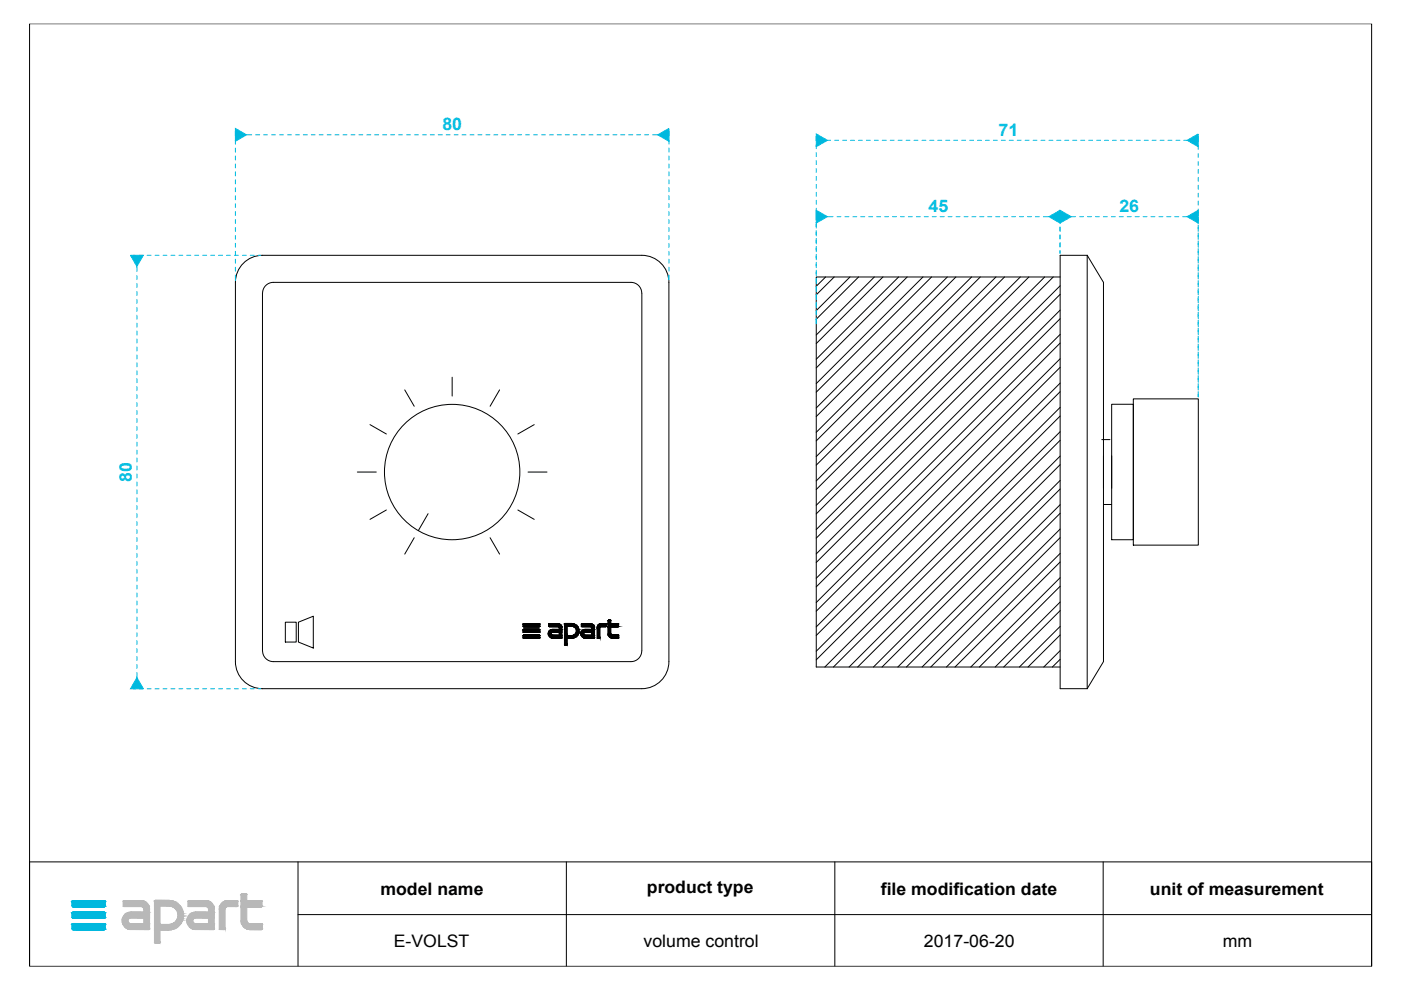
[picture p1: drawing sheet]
<svg xmlns="http://www.w3.org/2000/svg" width="297mm" height="210mm" viewBox="0 0 297 210" stroke-linecap="round" stroke-linejoin="round" font-family="sans-serif">
<defs><g id="words">
<g font-size="3.7" fill="#00c3e4">
<text x="93.8" y="27.5">80</text>
<text x="211.7" y="28.7">71</text>
<text x="196.9" y="44.9">45</text>
<text x="237.3" y="44.9">26</text>
<text x="28" y="102.2" transform="rotate(-90 28 102.2)">80</text>
</g>
<g font-size="3.7">
<text x="80.6" y="189.7">model name</text>
<text x="137.2" y="189.3">product type</text>
<text x="186.8" y="189.7">file modification date</text>
<text x="243.8" y="189.7">unit of measurement</text>
<text x="83.5" y="200.8">E-VOLST</text>
<text x="136.4" y="200.8">volume control</text>
<text x="195.9" y="200.8">2017-06-20</text>
<text x="259.3" y="200.8">mm</text>
</g>
</g></defs>
<g fill="none" stroke="#000" stroke-width=".21">
<path d="M6.3 5h284.5v199.9h-284.5zM51.6 55.8a5.7 5.7 0 0 1 4-1.7h80.5a5.7 5.7 0 0 1 5.7 5.8v80.4a5.7 5.7 0 0 1-5.7 5.7h-80.5a5.7 5.7 0 0 1-5.7-5.7v-80.4a5.7 5.7 0 0 1 1.7-4.1zM175.1 58.7l-2 2M176.9 58.7l-3.8 3.8M180.2 58.7l-7.1 7.2M182 58.7l-8.9 9M185.4 58.7l-12.3 12.3M187.2 58.7l-14.1 14.1M190.5 58.7l-17.4 17.5M192.3 58.7l-19.2 19.3M195.7 58.7l-22.6 22.6M197.5 58.7l-24.4 24.5"/>
<path d="M200.9 58.7l-27.8 27.8M202.7 58.7l-29.6 29.6M206 58.7l-32.9 33M207.8 58.7l-34.7 34.8M211.2 58.7l-38.1 38.1M213 58.7l-39.9 39.9M216.3 58.7l-43.2 43.3M218.1 58.7l-45 45.1M221.5 58.7l-48.4 48.4M223.3 58.7l-50.2 50.3M224.8 58.7h-51.7v82.7h51.7M230.5 54.1l3.5 5.8v80.4l-3.5 5.7"/>
<path d="M230.5 54.1h-5.7v91.9h5.7M230.5 54.1v91.9M56.3 60.5l1-.5 .7-.1h75.8a2.32 2.32 0 0 1 2.3 2.3v75.8a2.29 2.29 0 0 1-2.3 2.3h-75.8a2.32 2.32 0 0 1-2.4-2.3l.1-75.8 .1-.7zM95.9 80v4M224.8 62.4l-51.7 51.7M224.8 67.6l-51.7 51.7M224.8 72.7l-51.7 51.7M224.8 77.9l-51.7 51.7M224.8 60.6l-51.7 51.7M224.8 65.8l-51.7 51.6M224.8 70.9l-51.7 51.7M224.8 76.1l-51.7 51.7"/>
<path d="M78.4 90l3.5 2M85.8 82.7l2 3.4M105.9 82.7l-2 3.4M113.3 90l-3.5 2M224.8 83l-51.7 51.7M224.8 88.2l-51.7 51.7M224.8 93.4l-48.1 48M224.8 98.5l-43 42.9M224.8 81.2l-51.7 51.7M224.8 86.4l-51.7 51.7M224.8 91.5l-49.9 49.9M224.8 96.7l-44.8 44.7"/>
<path d="M233.6 93.2h1.7M234 96.6v6.9M235.7 85.7h4.6v28.7h-4.6zM235.7 96.6v6.9M240.3 84.6h13.8v31h-13.8zM75.8 100.1h4M81.9 108.1l-3.5 2M87.8 114l-2 3.5M90.8 108.9l-2.1 3.6M103.9 114l2 3.5M109.8 108.1l3.5 2M112 100.1h4"/>
<path d="M224.8 103.7l-37.8 37.7M224.8 108.8l-32.6 32.6M224.8 114l-27.5 27.4M224.8 119.2l-22.3 22.2M224.8 101.9l-39.6 39.5M224.8 107l-34.4 34.4M224.8 112.2l-29.3 29.2M224.8 117.3l-24.1 24.1M234 107h1.7M60.5 131.9h2.3v4.2h-2.3zM63.3 131.9l3.1-1.2v6.7l-3.1-1.3zM224.8 124.3l-17.2 17.1"/>
<path d="M224.8 129.5l-12 11.9M224.8 134.6l-6.8 6.8M224.8 139.8l-1.7 1.6M224.8 122.5l-19 18.9M224.8 127.6l-13.8 13.8M224.8 132.8l-8.7 8.6M224.8 138l-3.5 3.4M6.3 182.7h284.5v22.2h-284.5zM63.2 193.9h227.6M63.2 182.7v22.2M120.1 182.7v22.2M177 182.7v22.2"/>
<path d="M233.9 182.7v22.2"/>
<circle cx="95.9" cy="100.1" r="14.4"/>
</g>
<g fill="#000" stroke="#000" stroke-width=".21">
<path d="M110.9 132.3l3.6 .1zM110.9 132.4l3.6 .3h-3.6zM110.9 132.4h3.6v.3zM110.9 132.7l3.6 .1zM110.9 132.8h3.6zM110.9 133.6h3.6zM110.9 133.6l3.6 .4h-3.6zM110.9 133.6h3.6v.4zM110.9 134h3.6zM110.9 134.8h3.6zM110.9 134.8l3.6 .4h-3.6zM110.9 134.8h3.6v.4z"/>
<path d="M110.9 135.2h3.6zM110.9 132.3h3.6zM110.9 132.8h3.5zM110.9 133.5h3.5zM110.9 133.5h3.6zM110.9 133.5l3.6 .1zM110.9 134h3.5zM110.9 134l3.5 .1zM110.9 134.7h3.5zM110.9 134.7h3.6zM110.9 134.7l3.6 .1zM110.9 135.2h3.5z"/>
<path d="M110.9 135.2l3.5 .1zM110.9 132.3h3.5zM110.9 132.8l3.5 .1zM110.9 134.1h3.5zM110.9 135.3h3.5zM110.9 132.9h3.5zM111 132.2l3.4 .1zM111 132.9h3.4zM111 133.4l3.4 .1zM111 133.5h3.4zM111 134.1h3.4zM111 134.7h3.4z"/>
<path d="M111 135.3h3.4zM111 132.2h3.4zM111 132.9h3.3zM111 133.4h3.4zM111 134.1h3.3zM111 135.3h3.3zM111 133.4h3.3zM111 134.7h3.3zM111 132.2h3.3zM116.2 134.3h.6zM116.2 134.3h.7zM116.2 134.3l.6 .1z"/>
<path d="M116.2 134.4h.6zM116.2 134.4l.7 .1zM116.2 134.5h.7zM116.2 134.2h.7zM116.2 134.2l.7 .1zM116.2 134.5l.7 .1zM116.3 134.1h.7zM116.3 134.1h.8zM116.3 134.1h.6zM116.3 134.1l.6 .1zM116.3 134.6h.7zM116.3 134.6l.8 .1z"/>
<path d="M116.3 134.7h.8zM116.3 134l2.8 .1zM116.3 134.7h2.8zM116.3 134.7l2.8 .2h-2.7zM116.3 134.7h2.8v.2zM116.4 132.2l2.1 .1zM116.4 132.3h2.1zM116.4 132.3h2.2zM116.4 132.3l2.3 .1zM116.4 132.4l2.5 .1h-2.5zM116.4 132.4h2.3l.2 .1zM116.4 132.5l2.6 .1h-2.6z"/>
<path d="M116.4 132.5h2.5l.1 .1zM116.4 132.6l2.7 .2h-2.7zM116.4 132.6h2.6l.1 .2zM116.4 132.8h2.7zM116.4 132.2h2zM116.4 132.2h2.1zM116.4 132.8l2.7 .1zM116.4 133.9l2.7 .1h-2.8zM116.4 133.9h2.7v.1zM116.4 134.9l2.7 .1h-2.6zM116.4 134.9h2.7v.1zM116.4 132.2h1.9z"/>
<path d="M116.4 132.9h2.7zM116.5 133.7l2.6 .2h-2.7zM116.5 133.7h2.6v.2zM116.5 135l2.6 .1h-2.5zM116.5 135h2.6v.1zM116.6 133.6l2.5 .1h-2.6zM116.6 133.6h2.5v.1zM116.6 135.1l2.5 .1zM116.6 133.6h2.5zM116.8 133.5l2.3 .1zM116.8 135.2h2.3zM116.9 135.2l2.2 .1z"/>
<path d="M116.9 135.3h2.2zM116.8 133.5h2.3zM116.9 133.5h2.2zM117 135.3h2.1zM117.1 135.3h2zM117.1 133.4l2 .1zM118.3 132.9h.8zM118.4 132.9h.7zM118.5 132.9l.6 .1zM118.5 133h.6zM118.5 133l.6 .1zM118.5 133.1h.6z"/>
<path d="M118.5 133.1l.6 .3h-.6zM118.5 133.1h.6v.3zM118.5 134.1l.6 .6h-.6zM118.5 134.1h.6v.6zM119.7 132.2h1.9zM119.7 132.2l1.9 .1zM119.7 132.3h1.9zM119.7 132.3h2.2zM119.7 132.3l2.4 .2h-2.4zM119.7 132.3h2.2l.2 .2zM119.7 132.5l2.6 .2h-2.6zM119.7 132.5h2.4l.2 .2z"/>
<path d="M119.7 132.7l2.7 .1h-2.7zM119.7 132.7h2.6l.1 .1zM119.7 132.8l.6 2h-.6zM119.7 132.8h.6v2zM119.7 134.8l2.6 .1zM119.7 134.8h2.7zM119.7 134.9l2.4 .2h-2.4zM119.7 134.9h2.6l-.2 .2zM119.7 135.1l2.2 .1h-2.2zM119.7 135.1h2.4l-.2 .1zM119.7 135.2l1.9 .1zM119.7 135.2h2.2z"/>
<path d="M119.7 135.3h1.6zM119.7 135.3h1.9zM119.7 135.3l.6 1.3h-.6zM119.7 135.3h.6v1.3zM119.7 136.6l.6 .1zM119.7 136.7h.6zM119.7 132.2h1.7zM119.7 132.2h1.8zM119.7 136.7h.5zM119.7 132.2h1.6zM121.3 132.8h1.2zM121.5 132.8l1 .1z"/>
<path d="M121.3 134.8h1.1zM121.5 134.7h1zM121.6 132.9h.9zM121.6 134.7h.9zM121.7 132.9l.9 .1zM121.7 134.6h.8zM121.8 133l.8 .1zM121.8 133h.8v.1zM121.8 134.6h.8zM121.9 133.1l.8 .1zM121.8 134.6l.1-.2 .7 .2zM121.9 134.4h.7v.2z"/>
<path d="M122 133.2l.7 .1zM122 134.4h.6zM122 134.4h.7zM122 133.3l.7 .1h-.6zM122 133.3h.7v.1zM122 134.3l.7 .1zM122 134.3h.7zM122.1 133.4l.6 .1zM122.1 134.1l.6 .2h-.7zM122.1 134.1h.6v.2zM122.1 133.5l.7 .1h-.6zM122.1 133.5h.6l.1 .1z"/>
<path d="M122.1 134.1h.6zM122.2 133.6l.6 .2h-.6zM122.2 133.6h.6v.2zM122.2 134l.5 .1h-.6zM122.2 134h.6l-.1 .1zM122.2 133.8l.6 .2h-.6zM122.2 133.8h.6v.2zM123.1 134.3h.6zM123.1 134.3h.7zM123.1 134.3l.6 .1zM123.1 134.4h.6zM123.1 134.4l.7 .1z"/>
<path d="M123.1 134.5h.7zM123.2 134.2h.6zM123.2 134.2l.6 .1zM123.2 134.5h.6zM123.2 134.5l.6 .1zM123.2 134.1h.7zM123.2 134.1h.8zM123.2 134.1h.6zM123.2 134.1l.6 .1zM123.2 134.6h.7zM123.2 134.6l.8 .1zM123.2 134.7h.8z"/>
<path d="M123.2 134l2.8 .1zM123.2 134.7h2.8zM123.2 134.7l2.8 .2h-2.7zM123.2 134.7h2.8v.2zM123.3 132.2l2.1 .1zM123.3 132.3h2.1zM123.3 132.3h2.2zM123.3 132.3l2.3 .1zM123.3 132.4l2.5 .1h-2.5zM123.3 132.4h2.3l.2 .1zM123.3 132.5l2.6 .1h-2.6zM123.3 132.5h2.5l.1 .1z"/>
<path d="M123.3 132.6l2.7 .2h-2.7zM123.3 132.6h2.6l.1 .2zM123.3 132.8h2.7zM123.3 132.2h2zM123.3 132.2h2.1zM123.3 132.8l2.7 .1zM123.3 133.9l2.7 .1h-2.8zM123.3 133.9h2.7v.1zM123.3 134.9l2.7 .1h-2.6zM123.3 134.9h2.7v.1zM123.3 132.2h1.9zM123.3 132.9h2.7z"/>
<path d="M123.4 133.7l2.6 .2h-2.7zM123.4 133.7h2.6v.2zM123.4 135l2.6 .1h-2.5zM123.4 135h2.6v.1zM123.5 133.6l2.5 .1h-2.6zM123.5 133.6h2.5v.1zM123.5 135.1l2.5 .1zM123.5 133.6h2.5zM123.7 133.5l2.3 .1zM123.7 135.2h2.3zM123.8 135.2l2.2 .1zM123.8 135.3h2.2z"/>
<path d="M123.7 133.5h2.3zM123.8 133.5h2.2zM123.9 135.3h2.1zM124 133.4l2 .1zM124 135.3h2zM125.2 132.9h.8zM125.3 132.9h.7zM125.4 132.9h.6zM125.4 132.9l.6 .1zM125.4 133h.6zM125.4 133l.6 .1zM125.4 133.1h.6z"/>
<path d="M125.4 133.1l.6 .3h-.6zM125.4 133.1h.6v.3zM125.4 134.1l.6 .6h-.6zM125.4 134.1h.6v.6zM126.6 133.1h.6zM126.6 133.1l.6 2.1h-.6zM126.6 133.1h.6v2.1zM126.6 135.2h.6zM126.6 135.2l.6 .1zM126.6 132.9h.7zM126.6 132.9l.6 .1zM126.6 133h.6z"/>
<path d="M126.6 133l.6 .1zM126.6 135.3h.6zM126.6 132.9h.8zM126.6 132.8h1.9zM126.6 132.8l1.9 .1zM126.6 132.9h1.9zM126.7 132.8h1.8zM126.7 132.6l1.8 .2h-1.8zM126.7 132.6h1.8v.2zM126.9 132.5l1.6 .1h-1.8zM126.9 132.5h1.6v.1zM127 132.4l1.5 .1h-1.6z"/>
<path d="M127 132.4h1.5v.1zM127 132.4h1.5zM127.1 132.3l1.4 .1zM127.1 132.3h1.4zM127.2 132.3h1.3zM127.3 132.2l1.2 .1zM127.3 132.2h1.2zM127.4 132.2h1.1zM127.5 132.2h1zM128.9 131.6h.6zM128.9 131.6l.6 .6h-.6zM128.9 131.6h.6v.6z"/>
<path d="M128.9 132.2h2.2zM128.9 132.2l2.2 .1zM128.9 132.3h2.3zM128.9 132.3l2.3 .5h-2.3zM128.9 132.3h2.3v.5zM128.9 132.8h2.3zM128.9 132.8h2.2zM128.9 132.8l2.2 .1zM128.9 132.9h2.2zM128.9 132.9l.6 1.5h-.6zM128.9 132.9h.6v1.5zM128.9 134.4h.6z"/>
<path d="M128.9 131.5h.6zM128.9 131.5l.6 .1zM128.9 134.4l.6 .1zM128.9 134.5h.7zM128.9 134.5l.7 .1zM128.9 134.6h.7zM128.9 134.6l.8 .1zM128.9 134.7h.9zM128.9 134.7h2.2zM128.9 134.7h2.3zM129 134.7h2.2zM129 134.7l2.2 .2h-2.1z"/>
<path d="M129 134.7h2.2v.2zM129.1 134.9l2.1 .1h-2zM129.1 134.9h2.1v.1zM129.2 135l2 .1zM129.3 135.1l1.9 .1zM129.5 135.2h1.7zM129.5 135.2l1.7 .1zM129.6 135.3h1.6zM129.7 135.3h1.5zM129.7 135.3h1.4zM129.8 135.3h1.3z"/>
</g>
<g fill="#00b8de" stroke="#00b8de" stroke-width=".21">
<path d="M15.5 191h6.6z"/>
<path d="M15.4 191h6.8z"/>
<path d="M15.5 191h6.7z"/>
<path d="M15.3 191h6.9z"/>
<path d="M15.3 191l7 .1z"/>
<path d="M15.3 191.1h7z"/>
<path d="M15.3 191.1l7.1 .1z"/>
<path d="M15.2 191.2h7.2z"/>
<path d="M15.2 191.2l7.2 .8h-7.2z"/>
<path d="M15.2 191.2h7.2v.8z"/>
<path d="M15.2 192h7.2z"/>
<path d="M15.2 192l7.1 .1z"/>
<path d="M15.3 192.1h7z"/>
<path d="M15.3 192.1l7 .1z"/>
<path d="M15.3 192.2h6.9z"/>
<path d="M15.3 192.2h7z"/>
<path d="M15.4 192.2l6.8 .1z"/>
<path d="M15.4 192.2h6.8z"/>
<path d="M15.4 192.3h6.7z"/>
<path d="M15.4 192.3h6.8z"/>
<path d="M15.5 192.3h6.6z"/>
<path d="M15.5 193.4h6.6z"/>
<path d="M15.4 193.4h6.8z"/>
<path d="M15.5 193.4h6.7z"/>
<path d="M15.3 193.5h6.9z"/>
<path d="M15.4 193.4l6.8 .1z"/>
<path d="M15.3 193.5h7z"/>
<path d="M15.3 193.5l7 .1z"/>
<path d="M15.3 193.6h7.1z"/>
<path d="M15.2 193.6l7.2 .1z"/>
<path d="M15.2 193.7l7.2 .7h-7.2z"/>
<path d="M15.2 193.7h7.2v.7z"/>
<path d="M15.2 194.4l7.2 .1z"/>
<path d="M15.2 194.5h7.1z"/>
<path d="M15.2 194.5h7.2z"/>
<path d="M15.3 194.5l7 .1z"/>
<path d="M15.3 194.5h7z"/>
<path d="M15.3 194.6h7z"/>
<path d="M15.3 194.6h6.9z"/>
<path d="M15.3 194.6l6.9 .1z"/>
<path d="M15.4 194.7h6.8z"/>
<path d="M15.4 194.7h6.7z"/>
<path d="M15.5 194.7h6.6z"/>
<path d="M15.5 195.8h6.6z"/>
<path d="M15.4 195.8h6.8z"/>
<path d="M15.5 195.8h6.7z"/>
<path d="M15.3 195.9h6.9z"/>
<path d="M15.4 195.8l6.8 .1z"/>
<path d="M15.3 195.9h7z"/>
<path d="M15.3 195.9l7 .1z"/>
<path d="M15.3 196h7.1z"/>
<path d="M15.2 196l7.2 .1z"/>
<path d="M15.2 196.1l7.2 .7h-7.2z"/>
<path d="M15.2 196.1h7.2v.7z"/>
<path d="M15.2 196.8l7.2 .1z"/>
<path d="M15.2 196.9h7.1z"/>
<path d="M15.2 196.9h7.2z"/>
<path d="M15.3 196.9l7 .1z"/>
<path d="M15.3 196.9h7z"/>
<path d="M15.3 197h7z"/>
<path d="M15.3 197l6.9 .1z"/>
<path d="M15.3 197.1h6.9z"/>
<path d="M15.4 197.1h6.8z"/>
<path d="M15.4 197.1h6.7z"/>
<path d="M15.5 197.1h6.6z"/>
<path d="M49.9 27.2l2.4 1.4-2.4 1.4z"/>
<path d="M139.5 28.6l2.3-1.4v2.8z"/>
<path d="M27.7 54.1h2.7l-1.4 2.4z"/>
<path d="M29 143.7l1.4 2.3h-2.7z"/>
<path d="M222.4 45.9l2.4-1.3v2.7z"/>
<path d="M173.1 44.6l2.3 1.3-2.3 1.4z"/>
<path d="M224.8 44.6l2.3 1.3-2.3 1.4z"/>
<path d="M251.7 45.9l2.3-1.3v2.7z"/>
<path d="M173.1 28.4l2.3 1.3-2.3 1.4z"/>
<path d="M251.7 29.7l2.3-1.3v2.7z"/>
</g>
<g fill="#b8b8b8" stroke="#b8b8b8" stroke-width=".21">
<path d="M51.2 189.6h1z"/>
<path d="M51.2 189.6h1.1z"/>
<path d="M51.1 189.6h1.2z"/>
<path d="M51.1 189.6l1.2 .1z"/>
<path d="M51.1 189.7h1.2z"/>
<path d="M32.9 190.9h3z"/>
<path d="M32.9 190.9h3.1z"/>
<path d="M32.8 190.9h3.2z"/>
<path d="M32.8 190.9l3.4 .1z"/>
<path d="M48.2 191h2.1z"/>
<path d="M40 191h3.7z"/>
<path d="M26.2 191h3.8z"/>
<path d="M51.1 189.7l1.2 1.3h-1.2z"/>
<path d="M51.1 189.7h1.2v1.3z"/>
<path d="M51.1 191h4.4z"/>
<path d="M39.9 191h3.9z"/>
<path d="M40 191h3.8z"/>
<path d="M32.8 191h3.5z"/>
<path d="M48.1 191h2.2z"/>
<path d="M26.2 191h3.9z"/>
<path d="M48 191h2.4z"/>
<path d="M48.1 191h2.3z"/>
<path d="M39.9 191h4z"/>
<path d="M26.2 191h4z"/>
<path d="M32.8 191h3.6z"/>
<path d="M47.9 191h2.5z"/>
<path d="M39.9 191h4.1z"/>
<path d="M26.2 191h4.1z"/>
<path d="M32.8 191h3.7z"/>
<path d="M39.9 191h4.2z"/>
<path d="M32.7 191h3.9z"/>
<path d="M47.8 191h2.6z"/>
<path d="M26.1 191h4.3z"/>
<path d="M51.1 191h4.5z"/>
<path d="M47.7 191h2.7z"/>
<path d="M39.9 191h4.3z"/>
<path d="M26.1 191h4.4z"/>
<path d="M47.7 191.1h2.7z"/>
<path d="M47.7 191l2.7 .1z"/>
<path d="M39.9 191l4.4 .1z"/>
<path d="M26.1 191l4.4 .1z"/>
<path d="M51.1 191l4.5 .1z"/>
<path d="M47.6 191.1h2.8z"/>
<path d="M39.9 191.1h4.4z"/>
<path d="M26.1 191.1h4.5z"/>
<path d="M32.7 191l4.2 .1z"/>
<path d="M47.3 191.3l.3-.2 2.8 .2z"/>
<path d="M47.6 191.1h2.8v.2z"/>
<path d="M39.9 191.1l4.7 .2h-4.7z"/>
<path d="M39.9 191.1h4.4l.3 .2z"/>
<path d="M26.1 191.1l4.8 .2h-4.8z"/>
<path d="M26.1 191.1h4.5l.3 .2z"/>
<path d="M32.7 191.1l4.7 .2h-4.7z"/>
<path d="M32.7 191.1h4.2l.5 .2z"/>
<path d="M47 191.5l.3-.2 3.1 .2z"/>
<path d="M47.3 191.3h3.1v.2z"/>
<path d="M39.9 191.3l5 .2h-5z"/>
<path d="M39.9 191.3h4.7l.3 .2z"/>
<path d="M26.1 191.3l5.1 .2h-5.1z"/>
<path d="M26.1 191.3h4.8l.3 .2z"/>
<path d="M32.7 191.3l5.1 .3h-5.1z"/>
<path d="M32.7 191.3h4.7l.4 .3z"/>
<path d="M47 191.5l3.4 .2h-3.6z"/>
<path d="M47 191.5h3.4v.2z"/>
<path d="M39.9 191.5l5.2 .2h-5.2z"/>
<path d="M39.9 191.5h5l.2 .2z"/>
<path d="M26.1 191.5l5.3 .2h-5.3z"/>
<path d="M26.1 191.5h5.1l.2 .2z"/>
<path d="M32.7 191.6l5.4 .4h-5.4z"/>
<path d="M32.7 191.6h5.1l.3 .4z"/>
<path d="M46.8 191.7l3.6 .3h-3.7z"/>
<path d="M46.8 191.7h3.6v.3z"/>
<path d="M39.9 191.7l5.4 .3h-5.4z"/>
<path d="M39.9 191.7h5.2l.2 .3z"/>
<path d="M26.1 191.7l5.4 .3h-5.4z"/>
<path d="M26.1 191.7h5.3l.1 .3z"/>
<path d="M46.7 192l3.7 .1z"/>
<path d="M39.9 192l5.4 .1z"/>
<path d="M26.1 192l5.5 .1z"/>
<path d="M46.6 192.1h3.8z"/>
<path d="M26.1 192.1h5.5z"/>
<path d="M39.9 192.1h5.4z"/>
<path d="M32.7 192l5.5 .1h-5.5z"/>
<path d="M32.7 192h5.4l.1 .1z"/>
<path d="M51.1 191.1l4.5 1h-4.5z"/>
<path d="M51.1 191.1h4.5v1z"/>
<path d="M51.1 192.1h4.5z"/>
<path d="M39.9 192.1l5.4 .1z"/>
<path d="M46.6 192.1l3.8 .1z"/>
<path d="M26.1 192.1l5.5 .1z"/>
<path d="M51.1 192.1l4.5 .1z"/>
<path d="M39.9 192.2h5.4z"/>
<path d="M35.9 192.1l2.4 .1z"/>
<path d="M46.6 192.2h3.8z"/>
<path d="M26.2 192.2h5.4z"/>
<path d="M51.1 192.2h4.4z"/>
<path d="M51.1 192.2h4.5z"/>
<path d="M46.6 192.2h3.7z"/>
<path d="M40 192.2h5.3z"/>
<path d="M46.6 192.2h1.5z"/>
<path d="M46.6 192.2h1.6z"/>
<path d="M43.7 192.2h1.6z"/>
<path d="M30 192.2h1.6z"/>
<path d="M51.1 192.2h4.3z"/>
<path d="M46.6 192.2l1.4 .1z"/>
<path d="M43.8 192.2l1.6 .1z"/>
<path d="M30.1 192.2l1.5 .1z"/>
<path d="M36.3 192.2l2.1 .1h-1.8z"/>
<path d="M36.3 192.2h2l.1 .1z"/>
<path d="M46.6 192.3h1.3z"/>
<path d="M46.6 192.3h1.4z"/>
<path d="M43.9 192.3h1.5z"/>
<path d="M30.2 192.3h1.4z"/>
<path d="M46.5 192.3l1.4 .1z"/>
<path d="M46.5 192.3h1.4z"/>
<path d="M44 192.3l1.4 .1z"/>
<path d="M30.3 192.3l1.3 .1z"/>
<path d="M36.6 192.3l1.8 .1z"/>
<path d="M46.5 192.4h1.4z"/>
<path d="M44 192.4h1.4z"/>
<path d="M30.3 192.4h1.4z"/>
<path d="M36.7 192.4l1.8 .1h-1.6z"/>
<path d="M36.7 192.4h1.7l.1 .1z"/>
<path d="M46.5 192.4l1.3 .1z"/>
<path d="M44.1 192.4l1.3 .1z"/>
<path d="M30.3 192.4l1.4 .1z"/>
<path d="M46.5 192.5l1.3 .1z"/>
<path d="M46.5 192.5h1.3z"/>
<path d="M44.1 192.5l1.3 .1z"/>
<path d="M30.4 192.5l1.3 .1z"/>
<path d="M46.5 192.6l1.2 .1h-1.2z"/>
<path d="M46.5 192.6h1.3z"/>
<path d="M44.2 192.6l1.2 .1z"/>
<path d="M30.4 192.6l1.3 .1z"/>
<path d="M46.5 192.7h1.2z"/>
<path d="M44.2 192.7h1.2z"/>
<path d="M30.5 192.7h1.2z"/>
<path d="M36.9 192.5l1.7 .2h-1.4z"/>
<path d="M36.9 192.5h1.6l.1 .2z"/>
<path d="M37.2 192.7l1.5 .1z"/>
<path d="M37.3 192.8l1.4 .2h-1.3z"/>
<path d="M37.3 192.8h1.4v.2z"/>
<path d="M37.4 193l1.4 .3h-1.2z"/>
<path d="M37.4 193h1.3l.1 .3z"/>
<path d="M37.6 193.3h1.2z"/>
<path d="M44.2 192.7l1.2 .7h-1.2z"/>
<path d="M44.2 192.7h1.2v.7z"/>
<path d="M30.5 192.7l1.2 .7h-1.2z"/>
<path d="M30.5 192.7h1.2v.7z"/>
<path d="M41 193.5h4.4z"/>
<path d="M41.3 193.4l4.1 .1z"/>
<path d="M27.2 193.5h4.5z"/>
<path d="M27.6 193.4l4.1 .1z"/>
<path d="M40.7 193.6h4.7z"/>
<path d="M41 193.5l4.4 .1z"/>
<path d="M26.9 193.6h4.8z"/>
<path d="M27.2 193.5l4.5 .1z"/>
<path d="M37.6 193.3l1.3 .4h-1.2z"/>
<path d="M37.6 193.3h1.2l.1 .4z"/>
<path d="M40.4 193.7l.3-.1 4.7 .1z"/>
<path d="M40.7 193.6h4.7v.1z"/>
<path d="M26.6 193.7l.3-.1 4.8 .1z"/>
<path d="M26.9 193.6h4.8v.1z"/>
<path d="M37.7 193.7l1.2 .1z"/>
<path d="M40.1 194l.3-.3 5 .3z"/>
<path d="M40.4 193.7h5v.3z"/>
<path d="M26.4 194l.2-.3 5.1 .3z"/>
<path d="M26.6 193.7h5.1v.3z"/>
<path d="M37.7 193.8l1.2 .2h-1.2z"/>
<path d="M37.7 193.8h1.2v.2z"/>
<path d="M40.1 194l5.3 .3h-5.5z"/>
<path d="M40.1 194h5.3v.3z"/>
<path d="M26.4 194l5.3 .3h-5.5z"/>
<path d="M26.4 194h5.3v.3z"/>
<path d="M37.7 194l1.2 .3h-1.2z"/>
<path d="M37.7 194h1.2v.3z"/>
<path d="M37.7 194.3l1.2 .1h-1.2z"/>
<path d="M37.7 194.3h1.2z"/>
<path d="M39.9 194.3l5.5 .3h-5.6z"/>
<path d="M39.9 194.3h5.5v.3z"/>
<path d="M26.2 194.3l5.5 .3h-5.7z"/>
<path d="M26.2 194.3h5.5v.3z"/>
<path d="M39.8 194.6h5.6z"/>
<path d="M26 194.6h5.7z"/>
<path d="M39.7 194.6l1.6 .1z"/>
<path d="M39.7 194.6h1.7z"/>
<path d="M26 194.6l1.5 .1z"/>
<path d="M26 194.6h1.6z"/>
<path d="M39.7 194.7h1.5z"/>
<path d="M39.7 194.7h1.6z"/>
<path d="M26 194.7h1.4z"/>
<path d="M26 194.7h1.5z"/>
<path d="M37.7 194.4l1.1 .4h-1.2z"/>
<path d="M37.7 194.4h1.2l-.1 .4z"/>
<path d="M39.7 194.7l1.4 .1z"/>
<path d="M26 194.7l1.3 .1z"/>
<path d="M37.6 194.8h1.2z"/>
<path d="M39.7 194.8l1.3 .1z"/>
<path d="M39.7 194.8h1.4z"/>
<path d="M26 194.8l1.2 .1z"/>
<path d="M26 194.8h1.3z"/>
<path d="M39.6 194.9h1.4z"/>
<path d="M25.9 194.9h1.3z"/>
<path d="M39.6 194.9l1.3 .1z"/>
<path d="M25.9 194.9l1.3 .1z"/>
<path d="M39.6 195l1.3 .1h-1.3z"/>
<path d="M39.6 195h1.3z"/>
<path d="M25.9 195l1.2 .1z"/>
<path d="M25.9 195h1.3z"/>
<path d="M37.6 194.8l1.1 .3h-1.3z"/>
<path d="M37.6 194.8h1.2l-.1 .3z"/>
<path d="M39.6 195.1l1.3 .1z"/>
<path d="M39.6 195.1h1.3z"/>
<path d="M25.9 195.1l1.2 .1h-1.2z"/>
<path d="M25.9 195.1h1.2z"/>
<path d="M39.6 195.2h1.3z"/>
<path d="M25.9 195.2h1.2z"/>
<path d="M51.1 192.2l1.2 3.1h-1.2z"/>
<path d="M51.1 192.2h1.2v3.1z"/>
<path d="M51.1 195.3h1.2z"/>
<path d="M37.4 195.1l1.3 .2h-1.4z"/>
<path d="M37.4 195.1h1.3v.2z"/>
<path d="M39.6 195.2l1.3 .1z"/>
<path d="M25.9 195.2l1.2 .1z"/>
<path d="M51.1 195.3l1.2 .1z"/>
<path d="M37.3 195.3l1.3 .1h-1.4z"/>
<path d="M37.3 195.3h1.4z"/>
<path d="M39.6 195.3l1.3 .1z"/>
<path d="M25.9 195.3l1.2 .1z"/>
<path d="M51.1 195.4l1.3 .1z"/>
<path d="M39.6 195.4l1.3 .1z"/>
<path d="M25.9 195.4l1.3 .1z"/>
<path d="M51.1 195.5h1.3z"/>
<path d="M39.6 195.5l1.4 .1z"/>
<path d="M25.9 195.5l1.3 .1z"/>
<path d="M39.6 195.6h1.4z"/>
<path d="M25.9 195.6h1.3z"/>
<path d="M36.9 195.6l.3-.2 1.3 .2z"/>
<path d="M37.2 195.4h1.4l-.1 .2z"/>
<path d="M51.1 195.5l1.4 .1z"/>
<path d="M51.1 195.6h1.4z"/>
<path d="M39.6 195.6l1.5 .1z"/>
<path d="M25.9 195.6l1.4 .1z"/>
<path d="M51.1 195.6l1.4 .1z"/>
<path d="M36.7 195.7h1.7z"/>
<path d="M36.9 195.6h1.6z"/>
<path d="M51.2 195.7h1.4z"/>
<path d="M39.7 195.7l1.5 .1z"/>
<path d="M26 195.7l1.4 .1z"/>
<path d="M51.2 195.7l1.5 .1z"/>
<path d="M39.7 195.8h1.6z"/>
<path d="M26 195.8h1.5z"/>
<path d="M36.6 195.8h1.8z"/>
<path d="M51.2 195.8h1.6z"/>
<path d="M51.2 195.8h1.7z"/>
<path d="M51.2 195.8h4.3z"/>
<path d="M44.2 194.6l1.2 1.2h-1.2z"/>
<path d="M44.2 194.6h1.2v1.2z"/>
<path d="M39.7 195.8h1.7z"/>
<path d="M30.5 194.6l1.2 1.2h-1.2z"/>
<path d="M30.5 194.6h1.2v1.2z"/>
<path d="M26 195.8h1.6z"/>
<path d="M51.2 195.8l4.4 .1z"/>
<path d="M51.2 195.9h4.4z"/>
<path d="M39.7 195.8l5.7 .1z"/>
<path d="M26 195.8l5.7 .1z"/>
<path d="M36.3 195.9l.3-.1 1.7 .1z"/>
<path d="M36.6 195.8h1.8l-.1 .1z"/>
<path d="M35.9 196h2.3z"/>
<path d="M36.3 195.9h2z"/>
<path d="M32.7 192.1l1.2 3.9h-1.2z"/>
<path d="M32.7 192.1h1.2v3.9z"/>
<path d="M32.7 196l5.4 .1h-5.4z"/>
<path d="M32.7 196h5.5l-.1 .1z"/>
<path d="M39.8 195.9l5.6 .3h-5.5z"/>
<path d="M39.8 195.9h5.6v.3z"/>
<path d="M26 195.9l5.7 .3h-5.5z"/>
<path d="M26 195.9h5.7v.3z"/>
<path d="M51.2 195.9l4.4 .4h-4.2z"/>
<path d="M51.2 195.9h4.4v.4z"/>
<path d="M32.7 196.1l5.1 .4h-5.1z"/>
<path d="M32.7 196.1h5.4l-.3 .4z"/>
<path d="M39.9 196.2l5.5 .3h-5.3z"/>
<path d="M39.9 196.2h5.5v.3z"/>
<path d="M26.2 196.2l5.5 .3h-5.3z"/>
<path d="M26.2 196.2h5.5v.3z"/>
<path d="M51.4 196.3l4.2 .2h-4z"/>
<path d="M51.4 196.3h4.2v.2z"/>
<path d="M40.1 196.5l5.3 .2h-5z"/>
<path d="M40.1 196.5h5.3v.2z"/>
<path d="M26.4 196.5l5.3 .2h-5.1z"/>
<path d="M26.4 196.5h5.3v.2z"/>
<path d="M32.7 196.5l4.7 .3h-4.7z"/>
<path d="M32.7 196.5h5.1l-.4 .3z"/>
<path d="M51.6 196.5l4 .3h-3.7z"/>
<path d="M51.6 196.5h4v.3z"/>
<path d="M40.4 196.7l5 .2h-4.7z"/>
<path d="M40.4 196.7h5v.2z"/>
<path d="M26.6 196.7l5.1 .2h-4.8z"/>
<path d="M26.6 196.7h5.1v.2z"/>
<path d="M51.9 196.8l3.7 .1h-3.4z"/>
<path d="M51.9 196.8h3.7v.1z"/>
<path d="M46.5 192.7l1.2 4.3h-1.2z"/>
<path d="M46.5 192.7h1.2v4.3z"/>
<path d="M40.7 196.9l4.7 .1z"/>
<path d="M26.9 196.9l4.8 .1z"/>
<path d="M52.2 196.9l3.4 .1z"/>
<path d="M32.7 196.8l4.2 .2h-4.2z"/>
<path d="M32.7 196.8h4.7l-.5 .2z"/>
<path d="M46.5 197h1.2z"/>
<path d="M40.8 197h4.6z"/>
<path d="M27.1 197h4.6z"/>
<path d="M52.3 197h3.3z"/>
<path d="M40.9 197h4.5z"/>
<path d="M52.4 197h3.2z"/>
<path d="M27.2 197h4.5z"/>
<path d="M41 197h4.4z"/>
<path d="M52.5 197h3.1z"/>
<path d="M52.5 197l3.1 .1z"/>
<path d="M46.5 197l1.2 .1z"/>
<path d="M46.5 197.1h1.2z"/>
<path d="M41.1 197l4.3 .1z"/>
<path d="M41.1 197h4.3z"/>
<path d="M27.3 197l4.4 .1z"/>
<path d="M52.6 197.1h3z"/>
<path d="M41.2 197.1h4.2z"/>
<path d="M27.4 197.1h4.2z"/>
<path d="M27.4 197.1h4.3z"/>
<path d="M52.6 197.1h2.9z"/>
<path d="M46.5 197.1h1.1z"/>
<path d="M46.6 197.1h1z"/>
<path d="M27.5 197.1h4.1z"/>
<path d="M41.3 197.1h4z"/>
<path d="M41.3 197.1h4.1z"/>
<path d="M52.7 197.1h2.8z"/>
<path d="M27.6 197.1h4z"/>
<path d="M52.8 197.1h2.7z"/>
<path d="M52.9 197.1h2.6z"/>
<path d="M32.7 197l3.7 .1h-3.7z"/>
<path d="M32.7 197h4.2l-.5 .1z"/>
<path d="M32.7 197.1l3.2 .1z"/>
<path d="M32.7 197.1h3.7z"/>
<path d="M32.7 197.2l1.2 2.6h-1.2z"/>
<path d="M32.7 197.2h1.2v2.6z"/>
<path d="M32.7 199.8h1.2z"/>
<path d="M32.8 199.8h1.1z"/>
<path d="M32.8 199.8l1.1 .1z"/>
<path d="M32.8 199.9h1.1z"/>
<path d="M32.8 199.9h1z"/>
<path d="M32.9 199.9h.9z"/>
</g>
<g fill="none" stroke="#00b8de" stroke-width=".21">
<path d="M49.9 27.8v1.1M49.9 29.7v.9M49.9 31.4v.8M49.9 33.1v.8M49.9 34.8v.8M49.9 36.4v.9M49.9 38.1v.9M49.9 39.8v.8M52.3 28.6h1.1M54.2 28.6h.9M55.9 28.6h.8M57.6 28.6h.8"/>
<path d="M59.3 28.6h.8M60.9 28.6h.9M62.6 28.6h.9M64.3 28.6h.9M66 28.6h.8M67.7 28.6h.8M69.4 28.6h.8M71 28.6h.9M72.7 28.6h.9M74.4 28.6h.8M76.1 28.6h.8M77.8 28.6h.8"/>
<path d="M79.5 28.6h.8M81.1 28.6h.9M82.8 28.6h.9M84.5 28.6h.8M86.2 28.6h.8M87.9 28.6h.8M89.6 28.6h.8M91.2 28.6h.9M92.9 28.6h.9M94.6 28.6h.8M96.3 28.6h.8M98 28.6h.8"/>
<path d="M99.7 28.6h.8M101.3 28.6h.9M103 28.6h.9M104.7 28.6h.8M106.4 28.6h.8M108.1 28.6h.8M109.8 28.6h.8M111.4 28.6h.9M113.1 28.6h.9M114.8 28.6h.8M116.5 28.6h.8M118.2 28.6h.8"/>
<path d="M119.8 28.6h.9M121.5 28.6h.9M123.2 28.6h.9M124.9 28.6h.8M126.6 28.6h.8M128.3 28.6h.8M129.9 28.6h.9M131.6 28.6h.9M133.3 28.6h.9M135 28.6h.8M136.7 28.6h.8M138.3 28.6h1.2"/>
<path d="M141.8 27.8v1.1M141.8 29.7v.9M141.8 31.4v.8M141.8 33.1v.8M141.8 34.8v.8M141.8 36.4v.9M141.8 38.1v.9M141.8 39.8v.8M173.1 28.9v.9M173.1 30.7v.8M173.1 32.4v.8M173.1 34v.9"/>
<path d="M173.1 35.7v.9M173.1 37.4v.9M173.1 39.1v.8M175.4 29.7h.7M177 29.7h.8M178.6 29.7h.9M180.3 29.7h.9M182 29.7h.8M183.7 29.7h.8M185.4 29.7h.8M187.1 29.7h.8M188.7 29.7h.9"/>
<path d="M190.4 29.7h.9M192.1 29.7h.8M193.8 29.7h.8M195.5 29.7h.8M197.1 29.7h.9M198.8 29.7h.9M200.5 29.7h.9M202.2 29.7h.8M203.9 29.7h.8M205.6 29.7h.8M207.2 29.7h.9M208.9 29.7h.9"/>
<path d="M210.6 29.7h.9M212.3 29.7h.8M214 29.7h.8M215.7 29.7h.8M217.3 29.7h.9M219 29.7h.9M220.7 29.7h.9M222.4 29.7h.8M224.1 29.7h.8M225.8 29.7h.8M227.4 29.7h.9M229.1 29.7h.9"/>
<path d="M230.8 29.7h.9M232.5 29.7h.8M234.2 29.7h.8M235.9 29.7h.8M237.5 29.7h.9M239.2 29.7h.9M240.9 29.7h.8M242.6 29.7h.8M244.3 29.7h.8M246 29.7h.8M247.6 29.7h.9M249.3 29.7h.9"/>
<path d="M251 29.7h.7M254 28.9v1.1M254 30.9v.8M254 32.5v.9M254 34.2v.9M254 35.9v.9M254 37.6v.8M254 39.3v.8M28.2 54.1h.5M29 56.5v1.1M29 58.4v.9M29.5 54.1h.9"/>
<path d="M31.2 54.1h.8M32.9 54.1h.8M34.6 54.1h.8M36.2 54.1h.9M37.9 54.1h.9M39.6 54.1h.9M41.3 54.1h.8M43 54.1h.8M44.7 54.1h.8M46.3 54.1h.9M48 54.1h.9M49.7 54.1h.8"/>
<path d="M49.9 41.5v.8M49.9 43.2v.8M49.9 44.9v.8M49.9 46.6v.8M49.9 48.2v.9M49.9 49.9v.8M49.9 51.6v.8M49.9 53.3v.8M49.9 55v.8M49.9 56.7v.8M49.9 58.3v1.1M51.4 54.1h.8"/>
<path d="M53.1 54.1h.8M54.8 54.1h.4M141.8 41.5v.8M141.8 43.2v.8M141.8 44.9v.8M141.8 46.6v.8M141.8 48.2v.9M141.8 49.9v.8M141.8 51.6v.8M141.8 53.3v.8M141.8 55v.8M141.8 56.7v.8"/>
<path d="M141.8 58.3v1.1M173.1 40.8v.8M173.1 42.5v.8M173.1 44.1v.9M173.1 45.1v1.6M173.1 47.2v1.2M173.1 48.9v1.1M173.1 50.6v1.1M173.1 52.2v1.2M173.1 53.9v1.2M173.1 55.6v1.2M173.1 57.3v1.2"/>
<path d="M173.1 59v1.1M175.4 45.9h1.2M177.5 45.9h.8M179.1 45.9h.9M180.8 45.9h.9M182.5 45.9h.8M184.2 45.9h.8M185.9 45.9h.8M187.6 45.9h.8M189.2 45.9h.9M190.9 45.9h.9M192.6 45.9h.8"/>
<path d="M194.3 45.9h.8M196 45.9h.8M197.7 45.9h.8M199.3 45.9h.9M201 45.9h.8M202.7 45.9h.8M204.4 45.9h.8M206.1 45.9h.8M207.8 45.9h.8M209.4 45.9h.9M211.1 45.9h.9M212.8 45.9h.8"/>
<path d="M214.5 45.9h.8M216.2 45.9h.8M217.8 45.9h.9M219.5 45.9h.9M221.2 45.9h1.2M224.8 45.1v.5M224.8 46.4v.9M224.8 48.1v.9M224.8 49.8v.9M224.8 51.5v.9M224.8 53.2v.5M227.1 45.9h1"/>
<path d="M228.9 45.9h.8M230.6 45.9h.8M232.3 45.9h.8M233.9 45.9h.9M235.6 45.9h.9M237.3 45.9h.8M239 45.9h.8M240.7 45.9h.8M242.4 45.9h.8M244 45.9h.9M245.7 45.9h.9M247.4 45.9h.8"/>
<path d="M249.1 45.9h.8M250.8 45.9h.9M254 41v.8M254 42.6v.9M254 44.3v1.4M254 46v1.4M254 47.7v1.4M254 49.4v1.3M254 51.1v1.3M254 52.7v1.4M254 54.4v1.4M254 56.1v1.4"/>
<path d="M254 57.8v1.3M254 59.5v1.3M29 60.1v.8M29 61.8v.8M29 63.5v.8M29 65.2v.8M29 66.8v.9M29 68.5v.9M29 70.2v.8M29 71.9v.8M29 73.6v.8M29 75.3v.8"/>
<path d="M29 76.9v.9M29 78.6v.9M173.1 60.7v1.1M173.1 62.3v1.2M173.1 64v1.2M173.1 65.7v1.2M173.1 67.4v1.2M254 61.2v1.3M254 62.8v1.4M254 64.5v1.4M254 66.2v1.4M254 67.9v1.3"/>
<path d="M254 69.6v1.3M254 71.3v1.3M254 72.9v1.4M254 74.6v1.4M254 76.3v1.4M254 78v1.3M254 79.7v1.3M29 80.3v.8M29 82v.8M29 83.7v.8M29 85.4v.8M29 87v.9"/>
<path d="M29 88.7v.9M29 90.4v.8M29 92.1v.8M29 93.8v.8M29 95.5v.8M29 97.1v.9M29 98.8v.9M254 81.4v1.3M254 83v1.1M29 100.5v.8M29 102.2v.8M29 103.9v.8"/>
<path d="M29 105.5v.9M29 107.2v.9M29 108.9v.9M29 110.6v.8M29 112.3v.8M29 114v.8M29 115.6v.9M29 117.3v.9M29 119v.9M29 120.7v.8M29 122.4v.8M29 124.1v.8"/>
<path d="M29 125.7v.9M29 127.4v.9M29 129.1v.9M29 130.8v.8M29 132.5v.8M29 134.2v.8M29 135.8v.9M29 137.5v.9M29 139.2v.8M28.2 146h.5M29 140.9v.8M29 142.6v1.1"/>
<path d="M29.5 146h.9M31.2 146h.8M32.9 146h.8M34.6 146h.8M36.2 146h.9M37.9 146h.9M39.6 146h.9M41.3 146h.8M43 146h.8M44.7 146h.8M46.3 146h.9M48 146h.9"/>
<path d="M49.7 146h.8M51.4 146h.8M53.1 146h.8M54.8 146h.4"/>
</g>
<use href="#words"/>
</svg>
